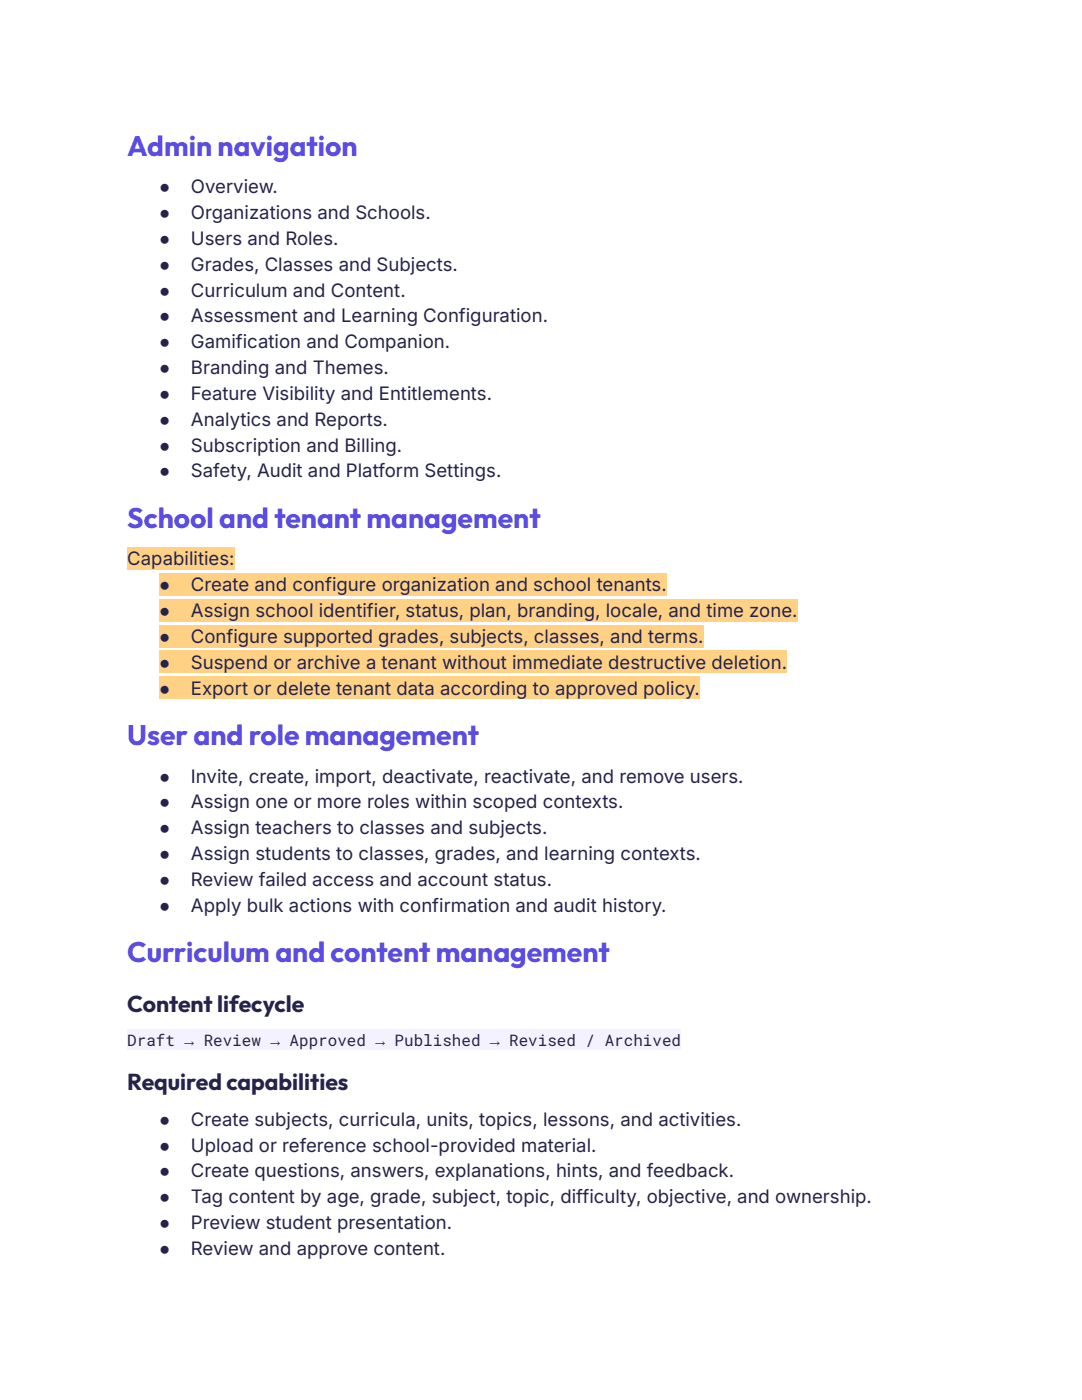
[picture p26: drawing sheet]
<svg xmlns="http://www.w3.org/2000/svg" width="216mm" height="279mm" viewBox="0 0 216 279" stroke-linecap="round" stroke-linejoin="round" font-family="sans-serif">
<defs><g id="words">
<g font-size="5.6" fill="#5b4be7">
<text x="25.4" y="31">Admin navigation</text>
<text x="25.4" y="105.3">School and tenant management</text>
<text x="25.4" y="148.6">User and role management</text>
<text x="25.4" y="192">Curriculum and content management</text>
</g>
<g font-size="4.6" fill="#25234a">
<text x="25.4" y="201.9">Content lifecycle</text>
<text x="25.4" y="217.6">Required capabilities</text>
</g>
<g font-size="3.7" fill="#25234a">
<text x="31.7" y="38.6">●</text>
<text x="38.1" y="38.6">Overview.</text>
<text x="31.7" y="43.7">●</text>
<text x="38.1" y="43.7">Organizations and Schools.</text>
<text x="31.7" y="48.9">●</text>
<text x="38.1" y="48.9">Users and Roles.</text>
<text x="31.7" y="54">●</text>
<text x="31.7" y="59.2">●</text>
<text x="38.1" y="54">Grades, Classes and Subjects.</text>
<text x="38.1" y="59.2">Curriculum and Content.</text>
<text x="31.7" y="64.3">●</text>
<text x="38.1" y="64.3">Assessment and Learning Configuration.</text>
<text x="31.7" y="69.5">●</text>
<text x="38.1" y="69.5">Gamification and Companion.</text>
<text x="31.7" y="74.7">●</text>
<text x="38.1" y="74.7">Branding and Themes.</text>
<text x="31.7" y="79.8">●</text>
<text x="38.1" y="79.8">Feature Visibility and Entitlements.</text>
<text x="31.7" y="85">●</text>
<text x="38.1" y="85">Analytics and Reports.</text>
<text x="31.7" y="90.1">●</text>
<text x="31.7" y="95.3">●</text>
<text x="38.1" y="90.1">Subscription and Billing.</text>
<text x="38.1" y="95.3">Safety, Audit and Platform Settings.</text>
<text x="25.4" y="112.8">Capabilities:</text>
<text x="31.7" y="118">●</text>
<text x="38.1" y="118">Create and configure organization and school tenants.</text>
<text x="31.7" y="123.1">●</text>
<text x="38.1" y="123.1">Assign school identifier, status, plan, branding, locale, and time zone.</text>
<text x="31.7" y="128.3">●</text>
<text x="38.1" y="128.3">Configure supported grades, subjects, classes, and terms.</text>
<text x="31.7" y="133.5">●</text>
<text x="38.1" y="133.5">Suspend or archive a tenant without immediate destructive deletion.</text>
<text x="31.7" y="138.6">●</text>
<text x="38.1" y="138.6">Export or delete tenant data according to approved policy.</text>
<text x="31.7" y="156.2">●</text>
<text x="31.7" y="161.3">●</text>
<text x="38.1" y="156.2">Invite, create, import, deactivate, reactivate, and remove users.</text>
<text x="38.1" y="161.3">Assign one or more roles within scoped contexts.</text>
<text x="31.7" y="166.5">●</text>
<text x="38.1" y="166.5">Assign teachers to classes and subjects.</text>
<text x="31.7" y="171.6">●</text>
<text x="38.1" y="171.6">Assign students to classes, grades, and learning contexts.</text>
<text x="31.7" y="176.8">●</text>
<text x="38.1" y="176.8">Review failed access and account status.</text>
<text x="31.7" y="181.9">●</text>
<text x="38.1" y="181.9">Apply bulk actions with confirmation and audit history.</text>
<text x="31.7" y="224.7">●</text>
<text x="38.1" y="224.7">Create subjects, curricula, units, topics, lessons, and activities.</text>
<text x="31.7" y="229.8">●</text>
<text x="38.1" y="229.8">Upload or reference school-provided material.</text>
<text x="31.7" y="235">●</text>
<text x="38.1" y="235">Create questions, answers, explanations, hints, and feedback.</text>
<text x="31.7" y="240.1">●</text>
<text x="31.7" y="245.3">●</text>
<text x="38.1" y="240.1">Tag content by age, grade, subject, topic, difficulty, objective, and ownership.</text>
<text x="38.1" y="245.3">Preview student presentation.</text>
<text x="31.7" y="250.4">●</text>
<text x="38.1" y="250.4">Review and approve content.</text>
</g>
<text font-size="3.2" fill="#25234a" x="25.4" y="208.7">Draft → Review → Approved → Published → Revised / Archived</text>
</g></defs>
<g fill="#ffd185">
<path d="M25.4 109.3h21.4v4.4h-21.4z"/>
<path d="M31.7 114.4h101.3v4.5h-101.3z"/>
<path d="M31.7 119.6h127.4v4.4h-127.4z"/>
<path d="M31.7 124.7h108.7v4.5h-108.7z"/>
<path d="M31.7 129.9h125.3v4.5h-125.3z"/>
<path d="M31.7 135h108v4.5h-108z"/>
</g>
<path d="M25.4 205.4h110.5v4.2h-110.5z" fill="#f5f2ff"/>
<use href="#words"/>
</svg>
